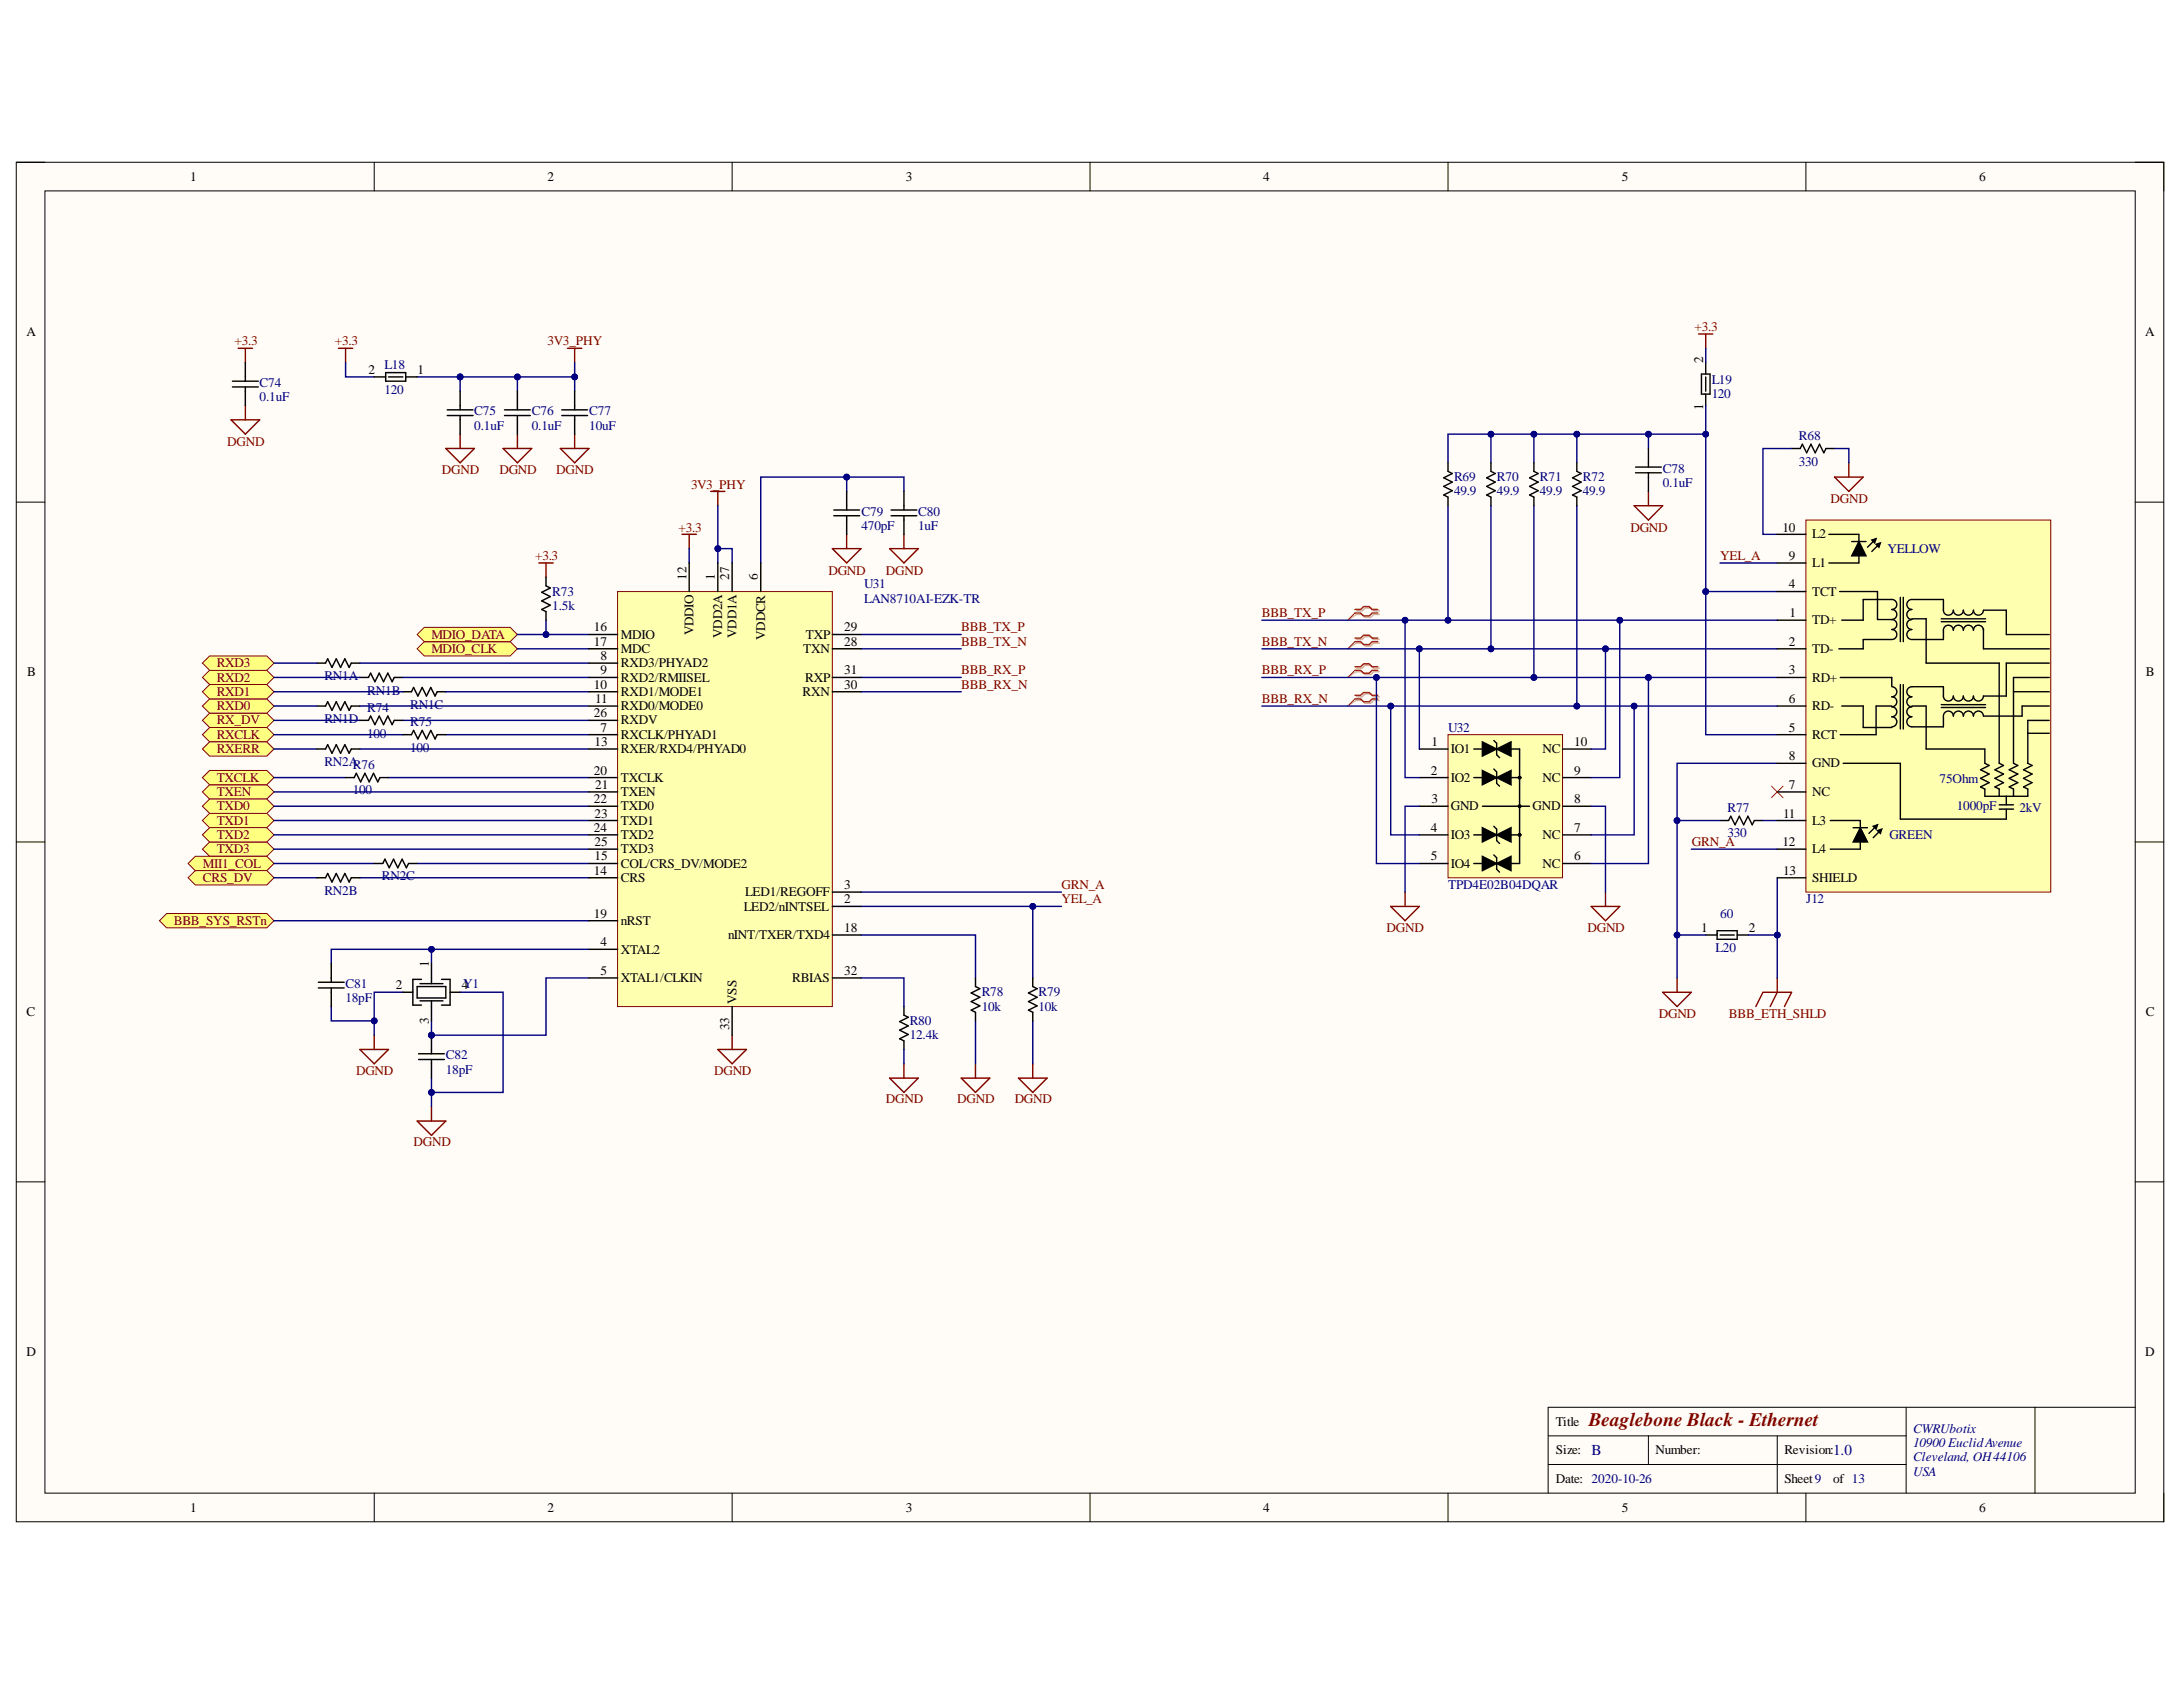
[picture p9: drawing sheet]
<svg xmlns="http://www.w3.org/2000/svg" width="279mm" height="216mm" viewBox="0 0 279 216" stroke-linecap="round" stroke-linejoin="round" font-family="sans-serif">
<defs><g id="words">
<text font-size="2.5" fill="#800000" x="203.3" y="182.5">Beaglebone Black - Ethernet</text>
<g font-size="1.9" fill="#000080">
<text x="203.7" y="186.3">B</text>
<text x="234.6" y="186.3">1.0</text>
</g>
<g font-size="1.7">
<text x="24.4" y="23.2">1</text>
<text x="70.1" y="23.2">2</text>
<text x="115.9" y="23.2">3</text>
<text x="161.7" y="23.2">4</text>
<text x="207.6" y="23.2">5</text>
<text x="253.3" y="23.2">6</text>
<text x="3.4" y="43">A</text>
<text x="47.2" y="47.8">2</text>
<text x="53.4" y="47.8">1</text>
<text x="218" y="46.4" transform="rotate(-90 218 46.4)">2</text>
<text x="274.5" y="43">A</text>
<text x="218" y="52.5" transform="rotate(-90 218 52.5)">1</text>
<text x="228.1" y="68">10</text>
<text x="229" y="71.7">9</text>
<text x="231.9" y="68.9">L2</text>
<text x="87.9" y="74.2" transform="rotate(-90 87.9 74.2)">12</text>
<text x="91.5" y="74.2" transform="rotate(-90 91.5 74.2)">1</text>
<text x="93.3" y="74.2" transform="rotate(-90 93.3 74.2)">27</text>
<text x="97" y="74.2" transform="rotate(-90 97 74.2)">6</text>
<text x="229" y="75.3">4</text>
<text x="231.9" y="76.2">TCT</text>
<text x="231.9" y="72.6">L1</text>
<text x="76" y="80.8">16</text>
<text x="76" y="82.7">17</text>
<text x="79.5" y="81.7">MDIO</text>
<text x="79.5" y="83.6">MDC</text>
<text x="88.8" y="81.3" transform="rotate(-90 88.8 81.3)">VDDIO</text>
<text x="92.4" y="81.6" transform="rotate(-90 92.4 81.6)">VDD2A</text>
<text x="94.3" y="81.6" transform="rotate(-90 94.3 81.6)">VDD1A</text>
<text x="97.9" y="81.9" transform="rotate(-90 97.9 81.9)">VDDCR</text>
<text x="102.8" y="83.6">TXN</text>
<text x="103.2" y="81.7">TXP</text>
<text x="108.1" y="82.7">28</text>
<text x="108.1" y="80.8">29</text>
<text x="229" y="82.7">2</text>
<text x="229.1" y="79">1</text>
<text x="231.9" y="79.9">TD+</text>
<text x="231.9" y="83.6">TD-</text>
<text x="3.5" y="86.5">B</text>
<text x="76" y="88.1">10</text>
<text x="76.9" y="84.5">8</text>
<text x="76.9" y="86.3">9</text>
<text x="79.5" y="85.4">RXD3/PHYAD2</text>
<text x="79.5" y="87.2">RXD2/RMIISEL</text>
<text x="79.5" y="89.1">RXD1/MODE1</text>
<text x="102.7" y="89.1">RXN</text>
<text x="103.1" y="87.2">RXP</text>
<text x="108.1" y="88.1">30</text>
<text x="108.1" y="86.3">31</text>
<text x="229" y="86.3">3</text>
<text x="231.9" y="87.2">RD+</text>
<text x="274.6" y="86.5">B</text>
<text x="76" y="91.8">26</text>
<text x="76.1" y="95.5">13</text>
<text x="76.2" y="90">11</text>
<text x="76.9" y="93.6">7</text>
<text x="79.5" y="94.6">RXCLK/PHYAD1</text>
<text x="79.5" y="90.9">RXD0/MODE0</text>
<text x="79.5" y="92.7">RXDV</text>
<text x="183.2" y="95.5">1</text>
<text x="201.5" y="95.5">10</text>
<text x="229" y="93.6">5</text>
<text x="229" y="90">6</text>
<text x="231.9" y="94.6">RCT</text>
<text x="231.9" y="90.9">RD-</text>
<text x="76" y="99.1">20</text>
<text x="76.2" y="101">21</text>
<text x="79.5" y="96.3">RXER/RXD4/PHYAD0</text>
<text x="79.5" y="100.1">TXCLK</text>
<text x="79.5" y="101.9">TXEN</text>
<text x="183.1" y="99.1">2</text>
<text x="185.7" y="96.3">IO1</text>
<text x="185.7" y="100.1">IO2</text>
<text x="197.4" y="100.1">NC</text>
<text x="197.4" y="96.3">NC</text>
<text x="201.5" y="99.1">9</text>
<text x="229" y="101">7</text>
<text x="229" y="97.3">8</text>
<text x="231.9" y="101.9">NC</text>
<text x="231.9" y="98.2">GND</text>
<text x="76" y="102.8">22</text>
<text x="76" y="106.5">24</text>
<text x="76.1" y="104.6">23</text>
<text x="79.5" y="103.7">TXD0</text>
<text x="79.5" y="105.6">TXD1</text>
<text x="79.5" y="107.4">TXD2</text>
<text x="183.1" y="106.5">4</text>
<text x="183.2" y="102.8">3</text>
<text x="185.7" y="103.7">GND</text>
<text x="185.7" y="107.4">IO3</text>
<text x="196.2" y="103.7">GND</text>
<text x="197.4" y="107.4">NC</text>
<text x="201.5" y="106.5">7</text>
<text x="201.5" y="102.8">8</text>
<text x="228.2" y="104.6">11</text>
<text x="231.9" y="105.6">L3</text>
<text x="76" y="112">14</text>
<text x="76.1" y="110.1">15</text>
<text x="76.1" y="108.3">25</text>
<text x="79.5" y="112.9">CRS</text>
<text x="79.5" y="111.1">COL/CRS_DV/MODE2</text>
<text x="79.5" y="109.2">TXD3</text>
<text x="108.1" y="113.8">3</text>
<text x="183.1" y="110.1">5</text>
<text x="185.7" y="111.1">IO4</text>
<text x="197.4" y="111.1">NC</text>
<text x="201.5" y="110.1">6</text>
<text x="228.1" y="108.3">12</text>
<text x="228.2" y="112">13</text>
<text x="231.9" y="109.2">L4</text>
<text x="231.9" y="112.9">SHIELD</text>
<text x="76" y="117.5">19</text>
<text x="79.5" y="118.4">nRST</text>
<text x="95.2" y="116.5">LED2/nINTSEL</text>
<text x="95.4" y="114.7">LED1/REGOFF</text>
<text x="108.1" y="115.6">2</text>
<text x="108.1" y="119.2">18</text>
<text x="217.7" y="119.2">1</text>
<text x="223.8" y="119.2">2</text>
<text x="54.9" y="123.7" transform="rotate(-90 54.9 123.7)">1</text>
<text x="76.9" y="121.1">4</text>
<text x="76.9" y="124.7">5</text>
<text x="79.5" y="122">XTAL2</text>
<text x="79.5" y="125.7">XTAL1/CLKIN</text>
<text x="93.2" y="120.2">nINT/TXER/TXD4</text>
<text x="101.4" y="125.7">RBIAS</text>
<text x="108.1" y="124.7">32</text>
<text x="3.4" y="130.1">C</text>
<text x="50.6" y="126.6">2</text>
<text x="54.9" y="131" transform="rotate(-90 54.9 131)">3</text>
<text x="59.1" y="126.6">4Y1</text>
<text x="93.3" y="131.8" transform="rotate(-90 93.3 131.8)">33</text>
<text x="94.3" y="128.5" transform="rotate(-90 94.3 128.5)">VSS</text>
<text x="274.6" y="130.1">C</text>
<text x="3.4" y="173.5">D</text>
<text x="274.5" y="173.5">D</text>
<text x="199.1" y="182.5">Title</text>
<text x="199.1" y="186.1">Size:</text>
<text x="199.1" y="189.8">Date: 2020-10-26</text>
<text x="211.9" y="186.1">Number:</text>
<text x="228.4" y="186.1">Revision:</text>
<text x="228.4" y="189.8">Sheet9</text>
<text x="234.6" y="189.8">of 13</text>
<text x="24.4" y="193.4">1</text>
<text x="70.1" y="193.4">2</text>
<text x="115.9" y="193.4">3</text>
<text x="161.7" y="193.4">4</text>
<text x="207.6" y="193.4">5</text>
<text x="253.3" y="193.4">6</text>
</g>
<g font-size="1.7" fill="#800000">
<text x="30" y="44.2">+3.3</text>
<text x="42.9" y="44.2">+3.3</text>
<text x="70.1" y="44.2">3V3_PHY</text>
<text x="216.9" y="42.3">+3.3</text>
<text x="29.1" y="57.1">DGND</text>
<text x="56.6" y="60.7">DGND</text>
<text x="63.9" y="60.7">DGND</text>
<text x="71.2" y="60.7">DGND</text>
<text x="88.4" y="62.5">3V3_PHY</text>
<text x="234.3" y="64.3">DGND</text>
<text x="68.5" y="71.7">+3.3</text>
<text x="86.8" y="68">+3.3</text>
<text x="208.7" y="68">DGND</text>
<text x="220.2" y="71.7">YEL_A</text>
<text x="106" y="73.5">DGND</text>
<text x="113.4" y="73.5">DGND</text>
<text x="55.2" y="83.6">MDIO_CLK</text>
<text x="55.2" y="81.7">MDIO_DATA</text>
<text x="123" y="80.8">BBB_TX_P</text>
<text x="123" y="82.7">BBB_TX_N</text>
<text x="161.5" y="79">BBB_TX_P</text>
<text x="161.5" y="82.7">BBB_TX_N</text>
<text x="27.7" y="87.2">RXD2</text>
<text x="27.7" y="85.4">RXD3</text>
<text x="27.7" y="89.1">RXD1</text>
<text x="123" y="86.3">BBB_RX_P</text>
<text x="123" y="88.1">BBB_RX_N</text>
<text x="161.5" y="86.3">BBB_RX_P</text>
<text x="27.7" y="94.6">RXCLK</text>
<text x="27.7" y="92.7">RX_DV</text>
<text x="27.7" y="90.9">RXD0</text>
<text x="161.5" y="90">BBB_RX_N</text>
<text x="27.7" y="101.9">TXEN</text>
<text x="27.7" y="100.1">TXCLK</text>
<text x="27.7" y="96.3">RXERR</text>
<text x="27.7" y="105.6">TXD1</text>
<text x="27.7" y="107.4">TXD2</text>
<text x="27.7" y="103.7">TXD0</text>
<text x="26" y="111.1">MII1_COL</text>
<text x="26" y="112.9">CRS_DV</text>
<text x="27.7" y="109.2">TXD3</text>
<text x="135.9" y="113.8">GRN_A</text>
<text x="216.5" y="108.3">GRN_A</text>
<text x="22.2" y="118.4">BBB_SYS_RSTn</text>
<text x="135.9" y="115.6">YEL_A</text>
<text x="177.5" y="119.2">DGND</text>
<text x="203.2" y="119.2">DGND</text>
<text x="212.3" y="130.2">DGND</text>
<text x="221.3" y="130.2">BBB_ETH_SHLD</text>
<text x="45.6" y="137.6">DGND</text>
<text x="91.4" y="137.6">DGND</text>
<text x="113.4" y="141.2">DGND</text>
<text x="122.5" y="141.2">DGND</text>
<text x="129.9" y="141.2">DGND</text>
<text x="52.9" y="146.7">DGND</text>
</g>
<g font-size="1.7" fill="#000080">
<text x="49.2" y="47.2">L18</text>
<text x="33.2" y="49.5">C74</text>
<text x="33.2" y="51.3">0.1uF</text>
<text x="49.2" y="50.5">120</text>
<text x="60.7" y="53.2">C75</text>
<text x="68.1" y="53.2">C76</text>
<text x="75.4" y="53.2">C77</text>
<text x="219.1" y="51">120</text>
<text x="219.1" y="49.1">L19</text>
<text x="60.7" y="55">0.1uF</text>
<text x="68.1" y="55">0.1uF</text>
<text x="75.4" y="55">10uF</text>
<text x="230.2" y="56.3">R68</text>
<text x="230.2" y="59.6">330</text>
<text x="186.1" y="61.6">R69</text>
<text x="186.1" y="63.4">49.9</text>
<text x="191.6" y="61.6">R70</text>
<text x="191.6" y="63.4">49.9</text>
<text x="197.1" y="61.6">R71</text>
<text x="197.1" y="63.4">49.9</text>
<text x="202.6" y="61.6">R72</text>
<text x="202.6" y="63.4">49.9</text>
<text x="212.8" y="60.5">C78</text>
<text x="212.8" y="62.3">0.1uF</text>
<text x="110.3" y="66">C79</text>
<text x="110.3" y="67.8">470pF</text>
<text x="117.5" y="66">C80</text>
<text x="117.5" y="67.8">1uF</text>
<text x="241.6" y="70.7">YELLOW</text>
<text x="70.7" y="76.2">R73</text>
<text x="110.6" y="75.3">U31</text>
<text x="110.6" y="77.2">LAN8710AI-EZK-TR</text>
<text x="70.7" y="78.1">1.5k</text>
<text x="41.5" y="87.1">RN1A</text>
<text x="47" y="88.9">RN1B</text>
<text x="41.5" y="92.5">RN1D</text>
<text x="47" y="91.1">R74</text>
<text x="47" y="94.4">100</text>
<text x="52.5" y="90.7">RN1C</text>
<text x="52.5" y="92.9">R75</text>
<text x="185.3" y="93.6">U32</text>
<text x="41.5" y="98">RN2AR76</text>
<text x="45.2" y="101.7">100</text>
<text x="52.5" y="96.2">100</text>
<text x="248.2" y="100.2">75Ohm</text>
<text x="221.1" y="103.9">R77</text>
<text x="221.1" y="107.2">330</text>
<text x="241.8" y="107.4">GREEN</text>
<text x="250.4" y="103.7">1000pF</text>
<text x="258.5" y="103.9">2kV</text>
<text x="48.9" y="112.7">RN2C</text>
<text x="185.3" y="113.8">TPD4E02B04DQAR</text>
<text x="41.5" y="114.5">RN2B</text>
<text x="220.2" y="117.5">60</text>
<text x="231.2" y="115.6">J12</text>
<text x="219.6" y="121.9">L20</text>
<text x="44.2" y="126.4">C81</text>
<text x="44.2" y="128.3">18pF</text>
<text x="116.4" y="131.2">R80</text>
<text x="125.6" y="127.5">R78</text>
<text x="125.6" y="129.4">10k</text>
<text x="132.9" y="127.5">R79</text>
<text x="132.9" y="129.4">10k</text>
<text x="57.1" y="135.6">C82</text>
<text x="57.1" y="137.4">18pF</text>
<text x="116.4" y="133">12.4k</text>
<text x="244.9" y="183.4">CWRUbotix</text>
<text x="244.9" y="185.2">10900 EuclidAvenue</text>
<text x="244.9" y="187">Cleveland, OH44106</text>
<text x="244.9" y="188.9">USA</text>
</g>
</g></defs>
<path d="M2.1 20.8h274.8v174h-274.8z" fill-rule="evenodd" fill="#fffcf8"/>
<path d="M2.1 20.8h274.8v174h-274.8z" fill="none" stroke="#000" stroke-width=".13"/>
<path d="M5.7 24.4h267.6v166.7h-267.6z" fill-rule="evenodd" fill="#fffcf8"/>
<g fill="none" stroke="#000" stroke-width=".13">
<path d="M2.1 20.8h3.6M5.7 24.4h267.6v166.7h-267.6zM47.9 20.8v3.6M93.7 20.8v3.6M139.5 20.8v3.6M185.3 20.8v3.6M231.1 20.8v3.6M273.3 20.8h3.6v3.6M2.1 64.3h3.6M273.3 64.3h3.6M2.1 107.8h3.6M273.3 107.8h3.6"/>
<path d="M2.1 151.3h3.6M273.3 151.3h3.6M47.9 191.1v3.7M93.7 191.1v3.7M139.5 191.1v3.7M185.3 191.1v3.7M198.1 183.8h45.9M198.1 187.4h45.9M211 183.8v3.6M227.5 183.8v7.3M231.1 191.1v3.7M244 180.1v11"/>
<path d="M260.5 180.1v11M273.3 180.1h-75.2v11M276.9 191.1v3.7"/>
</g>
<path d="M25.9 86.7l.9-.9h7.4l.9 .9-.9 .9h-7.4z" fill-rule="evenodd" fill="#ffff80"/>
<path d="M25.9 86.7l.9-.9h7.4l.9 .9-.9 .9h-7.4z" fill="none" stroke="#800000" stroke-width=".13"/>
<path d="M25.9 84.9l.9-.9h7.4l.9 .9-.9 .9h-7.4z" fill-rule="evenodd" fill="#ffff80"/>
<path d="M25.9 84.9l.9-.9h7.4l.9 .9-.9 .9h-7.4z" fill="none" stroke="#800000" stroke-width=".13"/>
<path d="M25.9 94l.9-.9h7.4l.9 .9-.9 .9h-7.4z" fill-rule="evenodd" fill="#ffff80"/>
<path d="M25.9 94l.9-.9h7.4l.9 .9-.9 .9h-7.4z" fill="none" stroke="#800000" stroke-width=".13"/>
<path d="M25.9 105l.9-.9h7.4l.9 .9-.9 .9h-7.4z" fill-rule="evenodd" fill="#ffff80"/>
<path d="M25.9 105l.9-.9h7.4l.9 .9-.9 .9h-7.4z" fill="none" stroke="#800000" stroke-width=".13"/>
<path d="M25.9 108.7l.9-.9h7.4l.9 .9-.9 .9h-7.4z" fill-rule="evenodd" fill="#ffff80"/>
<path d="M25.9 108.7l.9-.9h7.4l.9 .9-.9 .9h-7.4z" fill="none" stroke="#800000" stroke-width=".13"/>
<path d="M25.9 92.2l.9-.9h7.4l.9 .9-.9 .9h-7.4z" fill-rule="evenodd" fill="#ffff80"/>
<path d="M25.9 92.2l.9-.9h7.4l.9 .9-.9 .9h-7.4z" fill="none" stroke="#800000" stroke-width=".13"/>
<path d="M25.9 101.3l.9-.9h7.4l.9 .9-.9 1h-7.4z" fill-rule="evenodd" fill="#ffff80"/>
<path d="M25.9 101.3l.9-.9h7.4l.9 .9-.9 1h-7.4z" fill="none" stroke="#800000" stroke-width=".13"/>
<path d="M24.1 110.5l.9-.9h9.2l.9 .9-.9 .9h-9.2z" fill-rule="evenodd" fill="#ffff80"/>
<path d="M24.1 110.5l.9-.9h9.2l.9 .9-.9 .9h-9.2z" fill="none" stroke="#800000" stroke-width=".13"/>
<path d="M25.9 106.8l.9-.9h7.4l.9 .9-.9 1h-7.4z" fill-rule="evenodd" fill="#ffff80"/>
<path d="M25.9 106.8l.9-.9h7.4l.9 .9-.9 1h-7.4z" fill="none" stroke="#800000" stroke-width=".13"/>
<path d="M25.9 103.2l.9-.9h7.4l.9 .9-.9 .9h-7.4z" fill-rule="evenodd" fill="#ffff80"/>
<path d="M25.9 103.2l.9-.9h7.4l.9 .9-.9 .9h-7.4z" fill="none" stroke="#800000" stroke-width=".13"/>
<path d="M25.9 99.5l.9-.9h7.4l.9 .9-.9 .9h-7.4z" fill-rule="evenodd" fill="#ffff80"/>
<path d="M25.9 99.5l.9-.9h7.4l.9 .9-.9 .9h-7.4z" fill="none" stroke="#800000" stroke-width=".13"/>
<path d="M25.9 90.4l.9-1h7.4l.9 1-.9 .9h-7.4z" fill-rule="evenodd" fill="#ffff80"/>
<path d="M25.9 90.4l.9-1h7.4l.9 1-.9 .9h-7.4z" fill="none" stroke="#800000" stroke-width=".13"/>
<path d="M25.9 88.5l.9-.9h7.4l.9 .9-.9 .9h-7.4z" fill-rule="evenodd" fill="#ffff80"/>
<path d="M25.9 88.5l.9-.9h7.4l.9 .9-.9 .9h-7.4z" fill="none" stroke="#800000" stroke-width=".13"/>
<path d="M53.4 83l.9-.9h11l.9 .9-.9 1h-11z" fill-rule="evenodd" fill="#ffff80"/>
<path d="M53.4 83l.9-.9h11l.9 .9-.9 1h-11z" fill="none" stroke="#800000" stroke-width=".13"/>
<path d="M53.4 81.2l.9-.9h11l.9 .9-.9 .9h-11z" fill-rule="evenodd" fill="#ffff80"/>
<path d="M53.4 81.2l.9-.9h11l.9 .9-.9 .9h-11z" fill="none" stroke="#800000" stroke-width=".13"/>
<path d="M25.9 95.9l.9-1h7.4l.9 1-.9 .9h-7.4z" fill-rule="evenodd" fill="#ffff80"/>
<path d="M25.9 95.9l.9-1h7.4l.9 1-.9 .9h-7.4z" fill="none" stroke="#800000" stroke-width=".13"/>
<path d="M24.1 112.3l.9-.9h9.2l.9 .9-.9 1h-9.2z" fill-rule="evenodd" fill="#ffff80"/>
<path d="M24.1 112.3l.9-.9h9.2l.9 .9-.9 1h-9.2z" fill="none" stroke="#800000" stroke-width=".13"/>
<path d="M46.1 134.3h3.6l-1.8 1.8zM47.9 132.5v1.8M91.9 134.3h3.6l-1.8 1.8zM93.7 132.5v1.8M53.4 143.5h3.7l-1.9 1.8zM55.2 141.6v1.9" fill="none" stroke="#800000" stroke-width=".18"/>
<path d="M21.3 116.9h12.9l.9 .9-.9 .9h-12.9l-.9-.9z" fill-rule="evenodd" fill="#ffff80"/>
<path d="M21.3 116.9h12.9l.9 .9-.9 .9h-12.9l-.9-.9z" fill="none" stroke="#800000" stroke-width=".13"/>
<g fill="none" stroke="#800000" stroke-width=".18">
<path d="M29.6 53.7h3.6l-1.8 1.9zM30.5 44.6h1.8M31.4 44.6v1.8M31.4 51.9v1.8M43.3 44.6h1.8M44.2 44.6v1.8M57.1 57.4h3.6l-1.8 1.8zM58.9 55.6v1.8M64.4 57.4h3.6l-1.8 1.8zM66.2 55.6v1.8M71.7 57.4h3.7l-1.8 1.8zM72.6 44.6h1.9"/>
<path d="M73.6 44.6v1.8M73.6 55.6v1.8M217.4 42.7h1.8M218.3 42.7v1.9M236.6 59.2v1.9M69 72h1.8M69.9 72v1.9M87.3 68.4h1.8M88.2 68.4v1.8M91 62.9h1.8M91.9 62.9v1.8M106.5 70.2h3.7l-1.8 1.8z"/>
<path d="M108.4 68.4v1.8M113.9 70.2h3.6l-1.8 1.8zM115.7 68.4v1.8M209.2 64.7h3.6l-1.8 1.9zM211 62.9v1.8M234.8 61.1h3.7l-1.9 1.8zM178 116h3.7l-1.9 1.8zM179.8 114.2v1.8M203.7 116h3.6l-1.8 1.8zM205.5 114.2v1.8M113.9 138h3.6l-1.8 1.8zM115.7 136.1v1.9"/>
<path d="M123 138h3.7l-1.8 1.8zM124.9 136.1v1.9M130.4 138h3.6l-1.8 1.8zM132.2 136.1v1.9M212.8 127h3.7l-1.9 1.8zM214.6 125.2v1.8M224.7 128.8l.9-1.8h3.7l-.9 1.8M227.5 125.2v1.8l-.9 1.8"/>
</g>
<path d="M173.6 78.2h.7l.4-.4h.7l.4 .4h.7M173.6 78.6h.7l.4 .4h.7l.4-.4h.7M173.6 81.8h.7l.4-.3h.7l.4 .3h.7M173.6 82.3h.7l.4 .4h.7l.4-.4h.7M173.6 85.5h.7l.4-.4h.7l.4 .4h.7M173.6 86h.7l.4 .3h.7l.4-.3h.7M173.6 89.2h.7l.4-.4h.7l.4 .4h.7M173.6 89.6h.7l.4 .4h.7l.4-.4h.7" fill="none" stroke="#d0a19e" stroke-width=".18"/>
<path d="M173.6 78.6l-1.1 .8M173.6 82.3l-1.1 .7M173.6 86l-1.1 .7M173.6 89.6l-1.1 .8" fill="none" stroke="#d0a19e" stroke-width=".13"/>
<path d="M173.4 78h.7l.4-.4h.7l.4 .4h.7M173.4 78.5h.7l.4 .3h.7l.4-.3h.7M173.4 81.7h.7l.4-.4h.7l.4 .4h.7M173.4 82.1h.7l.4 .4h.7l.4-.4h.7M173.4 85.3h.7l.4-.3h.7l.4 .3h.7M173.4 85.8h.7l.4 .4h.7l.4-.4h.7M173.4 89h.7l.4-.4h.7l.4 .4h.7M173.4 89.4h.7l.4 .4h.7l.4-.4h.7" fill="none" stroke="#f00" stroke-width=".18"/>
<path d="M173.4 78.5l-.9 .9M173.4 82.1l-.9 .9M173.4 85.8l-.9 .9M173.4 89.4l-.9 1M226.7 100.6l1.5 1.5M228.2 100.6l-1.5 1.5" fill="none" stroke="#f00" stroke-width=".13"/>
<path d="M185.3 94h14.7v18.3h-14.7z" fill-rule="evenodd" fill="#ffffb0"/>
<path d="M185.3 94h14.7v18.3h-14.7z" fill="none" stroke="#800000" stroke-width=".13"/>
<g fill="none" stroke="#000" stroke-width=".18">
<path d="M217.8 47.9h1.1v2.5h-1.1zM218.3 46.4v1.5M218.3 48.2v1.9M218.3 50.4v1.5M229.3 57.4h1.1l.3-.5 .5 1 .6-1 .5 1 .6-1 .5 1 .3-.5h1.1M181.7 95.9h3.6M181.7 99.5h3.6M188.6 95.9h1.1M188.6 99.5h1.1M189.7 94.9l1.9 1-1.9 .9zM189.7 98.6l1.9 .9-1.9 .9zM191.2 94.8l.4 .3v1.5l.3 .4"/>
<path d="M191.2 98.4l.4 .4v1.5l.3 .3M191.6 95.9l1.8-1v1.9zM191.6 99.5l1.8-.9v1.8zM193.4 95.9h1.1v14.6h-1.1M193.4 99.5h1.1M200 95.9h3.7M200 99.5h3.7M181.7 103.2h3.6M181.7 106.8h3.6M181.7 110.5h3.6M188.6 106.8h1.1M188.6 110.5h1.1"/>
<path d="M189.7 105.9l1.9 .9-1.9 1zM189.7 109.6l1.9 .9-1.9 .9zM189.7 103.2h6.1M191.2 105.7l.4 .4v1.5l.3 .3M191.2 109.4l.4 .4v1.4l.3 .4M191.6 106.8l1.8-.9v1.9zM191.6 110.5l1.8-.9v1.8zM193.4 106.8h1.1M200 103.2h3.7M200 106.8h3.7M200 110.5h3.7M218.3 119.7h1.5"/>
<path d="M219.8 119.1h2.5v1.1h-2.5zM220.1 119.7h1.9M220.1 105h1.1l.3-.5 .6 1.1 .5-1.1 .6 1.1 .5-1.1 .6 1.1 .2-.6h1.1M222.3 119.7h1.5M115.7 128.8v1.1l.5 .3-1.1 .5 1.1 .6-1.1 .5 1.1 .6-1.1 .5 .6 .3v1.1"/>
<circle cx="194.5" cy="99.5" r=".15"/>
<circle cx="194.5" cy="106.8" r=".15"/>
<circle cx="194.5" cy="103.2" r=".15"/>
</g>
<path d="M189.7 94.9l1.9 1-1.9 .9zM191.6 95.9l1.8-1v1.9zM191.6 99.5l1.8-.9v1.8zM189.7 98.6l1.9 .9-1.9 .9zM189.7 105.9l1.9 .9-1.9 1zM189.7 109.6l1.9 .9-1.9 .9zM191.6 106.8l1.8-.9v1.9zM191.6 110.5l1.8-.9v1.8z" fill="#000"/>
<path d="M227.5 112.3v12.9" fill="none" stroke="#000080" stroke-width=".18"/>
<circle cx="227.5" cy="119.7" r=".37" fill="#000080"/>
<circle cx="227.5" cy="119.7" r=".37" fill="none" stroke="#000080" stroke-width=".13"/>
<path d="M40.6 84.9h1.1l.2-.6 .6 1.1 .5-1.1 .6 1.1 .5-1.1 .6 1.1 .3-.5h1.1M40.6 90.4h1.1l.2-.6 .6 1.1 .5-1.1 .6 1.1 .5-1.1 .6 1.1 .3-.5h1.1M46.1 86.7h1.1l.2-.6 .6 1.1 .5-1.1 .6 1.1 .5-1.1 .6 1.1 .3-.5h1.1M51.6 88.5h1.1l.2-.5 .6 1.1 .5-1.1 .6 1.1 .5-1.1 .6 1.1 .3-.6h1.1" fill="none" stroke="#000" stroke-width=".18"/>
<g fill="none" stroke="#000080" stroke-width=".18">
<path d="M35.1 99.5h9.1M35.1 95.9h5.5M35.1 94h16.5M35.1 92.2h11M35.1 90.4h5.5M35.1 88.5h16.5M35.1 86.7h11M35.1 84.9h5.5M35.1 117.8h40.3M35.1 112.3h5.5M35.1 110.5h12.8M35.1 108.7h40.3"/>
<path d="M35.1 106.8h40.3M35.1 105h40.3M35.1 103.2h40.3M35.1 101.3h40.3M42.4 128.8v1.9h5.5"/>
</g>
<circle cx="47.9" cy="130.6" r=".37" fill="#000080"/>
<circle cx="47.9" cy="130.6" r=".37" fill="none" stroke="#000080" stroke-width=".13"/>
<path d="M55.2 121.5h-12.8v1.8" fill="none" stroke="#000080" stroke-width=".18"/>
<circle cx="55.2" cy="121.5" r=".36" fill="#000080"/>
<circle cx="55.2" cy="121.5" r=".36" fill="none" stroke="#000080" stroke-width=".13"/>
<path d="M44.2 46.4v1.8h3.7M46.1 95.9h29.3M46.1 90.4h29.3M46.1 84.9h29.3M46.1 112.3h29.3M51.6 127h-3.7v5.5" fill="none" stroke="#000080" stroke-width=".18"/>
<circle cx="47.9" cy="130.6" r=".37" fill="#000080"/>
<circle cx="47.9" cy="130.6" r=".37" fill="none" stroke="#000080" stroke-width=".13"/>
<path d="M53.4 48.2h5.5M49.7 99.5h25.7M51.6 92.2h23.8M51.6 86.7h23.8M53.4 110.5h22" fill="none" stroke="#000080" stroke-width=".18"/>
<circle cx="58.9" cy="48.2" r=".37" fill="#000080"/>
<circle cx="58.9" cy="48.2" r=".37" fill="none" stroke="#000080" stroke-width=".13"/>
<path d="M58.9 127h5.5v12.8h-9.2v1.8" fill="none" stroke="#000080" stroke-width=".18"/>
<circle cx="55.2" cy="139.8" r=".37" fill="#000080"/>
<circle cx="55.2" cy="139.8" r=".37" fill="none" stroke="#000080" stroke-width=".13"/>
<path d="M75.4 125.2h-5.5v7.3h-14.7v-1.8" fill="none" stroke="#000080" stroke-width=".18"/>
<circle cx="55.2" cy="132.5" r=".37" fill="#000080"/>
<circle cx="55.2" cy="132.5" r=".37" fill="none" stroke="#000080" stroke-width=".13"/>
<path d="M75.4 121.5h-20.2v1.8" fill="none" stroke="#000080" stroke-width=".18"/>
<circle cx="55.2" cy="121.5" r=".36" fill="#000080"/>
<circle cx="55.2" cy="121.5" r=".36" fill="none" stroke="#000080" stroke-width=".13"/>
<path d="M73.6 46.4v1.8h-14.7M57.1 94h18.3M57.1 88.5h18.3" fill="none" stroke="#000080" stroke-width=".18"/>
<circle cx="58.9" cy="48.2" r=".37" fill="#000080"/>
<circle cx="58.9" cy="48.2" r=".37" fill="none" stroke="#000080" stroke-width=".13"/>
<circle cx="66.2" cy="48.2" r=".37" fill="#000080"/>
<circle cx="66.2" cy="48.2" r=".37" fill="none" stroke="#000080" stroke-width=".13"/>
<circle cx="73.5" cy="48.2" r=".37" fill="#000080"/>
<circle cx="73.5" cy="48.2" r=".37" fill="none" stroke="#000080" stroke-width=".13"/>
<path d="M66.2 81.2h9.2M66.2 83h9.2" fill="none" stroke="#000080" stroke-width=".18"/>
<circle cx="69.9" cy="81.2" r=".37" fill="#000080"/>
<circle cx="69.9" cy="81.2" r=".37" fill="none" stroke="#000080" stroke-width=".13"/>
<path d="M91.9 72v-1.8h1.8v1.8" fill="none" stroke="#000080" stroke-width=".18"/>
<circle cx="91.9" cy="70.2" r=".37" fill="#000080"/>
<circle cx="91.9" cy="70.2" r=".37" fill="none" stroke="#000080" stroke-width=".13"/>
<path d="M115.7 62.9v-1.8h-18.3v10.9" fill="none" stroke="#000080" stroke-width=".18"/>
<circle cx="108.4" cy="61.1" r=".37" fill="#000080"/>
<circle cx="108.4" cy="61.1" r=".37" fill="none" stroke="#000080" stroke-width=".13"/>
<path d="M110.2 119.7h14.7v5.5M110.2 116h25.6M110.2 125.2h5.5v3.6" fill="none" stroke="#000080" stroke-width=".18"/>
<circle cx="132.2" cy="116" r=".37" fill="#000080"/>
<circle cx="132.2" cy="116" r=".37" fill="none" stroke="#000080" stroke-width=".13"/>
<path d="M110.2 88.5h12.8M110.2 86.7h12.8M110.2 83h12.8M110.2 81.2h12.8M161.5 90.4h66M110.2 114.2h25.6" fill="none" stroke="#000080" stroke-width=".18"/>
<circle cx="178" cy="90.4" r=".36" fill="#000080"/>
<circle cx="178" cy="90.4" r=".36" fill="none" stroke="#000080" stroke-width=".13"/>
<circle cx="201.8" cy="90.4" r=".37" fill="#000080"/>
<circle cx="201.8" cy="90.4" r=".37" fill="none" stroke="#000080" stroke-width=".13"/>
<circle cx="209.1" cy="90.4" r=".37" fill="#000080"/>
<circle cx="209.1" cy="90.4" r=".37" fill="none" stroke="#000080" stroke-width=".13"/>
<path d="M161.5 86.7h66" fill="none" stroke="#000080" stroke-width=".18"/>
<circle cx="176.2" cy="86.7" r=".37" fill="#000080"/>
<circle cx="176.2" cy="86.7" r=".37" fill="none" stroke="#000080" stroke-width=".13"/>
<circle cx="196.3" cy="86.7" r=".37" fill="#000080"/>
<circle cx="196.3" cy="86.7" r=".37" fill="none" stroke="#000080" stroke-width=".13"/>
<circle cx="211" cy="86.7" r=".37" fill="#000080"/>
<circle cx="211" cy="86.7" r=".37" fill="none" stroke="#000080" stroke-width=".13"/>
<path d="M161.5 83h66" fill="none" stroke="#000080" stroke-width=".18"/>
<circle cx="181.7" cy="83" r=".37" fill="#000080"/>
<circle cx="181.7" cy="83" r=".37" fill="none" stroke="#000080" stroke-width=".13"/>
<circle cx="190.8" cy="83" r=".37" fill="#000080"/>
<circle cx="190.8" cy="83" r=".37" fill="none" stroke="#000080" stroke-width=".13"/>
<circle cx="205.5" cy="83" r=".37" fill="#000080"/>
<circle cx="205.5" cy="83" r=".37" fill="none" stroke="#000080" stroke-width=".13"/>
<path d="M161.5 79.4h66" fill="none" stroke="#000080" stroke-width=".18"/>
<circle cx="179.8" cy="79.4" r=".37" fill="#000080"/>
<circle cx="179.8" cy="79.4" r=".37" fill="none" stroke="#000080" stroke-width=".13"/>
<circle cx="185.3" cy="79.4" r=".37" fill="#000080"/>
<circle cx="185.3" cy="79.4" r=".37" fill="none" stroke="#000080" stroke-width=".13"/>
<circle cx="207.3" cy="79.4" r=".36" fill="#000080"/>
<circle cx="207.3" cy="79.4" r=".36" fill="none" stroke="#000080" stroke-width=".13"/>
<path d="M176.2 86.7v23.8h5.5" fill="none" stroke="#000080" stroke-width=".18"/>
<circle cx="176.2" cy="86.7" r=".37" fill="#000080"/>
<circle cx="176.2" cy="86.7" r=".37" fill="none" stroke="#000080" stroke-width=".13"/>
<path d="M178 90.4v16.4h3.7" fill="none" stroke="#000080" stroke-width=".18"/>
<circle cx="178" cy="90.4" r=".36" fill="#000080"/>
<circle cx="178" cy="90.4" r=".36" fill="none" stroke="#000080" stroke-width=".13"/>
<path d="M179.8 79.4v20.1h1.9M181.7 103.2h-1.9v11" fill="none" stroke="#000080" stroke-width=".18"/>
<circle cx="179.8" cy="79.4" r=".37" fill="#000080"/>
<circle cx="179.8" cy="79.4" r=".37" fill="none" stroke="#000080" stroke-width=".13"/>
<path d="M211 55.6h-25.7v3.6" fill="none" stroke="#000080" stroke-width=".18"/>
<circle cx="190.8" cy="55.6" r=".37" fill="#000080"/>
<circle cx="190.8" cy="55.6" r=".37" fill="none" stroke="#000080" stroke-width=".13"/>
<circle cx="196.3" cy="55.6" r=".37" fill="#000080"/>
<circle cx="196.3" cy="55.6" r=".37" fill="none" stroke="#000080" stroke-width=".13"/>
<circle cx="201.8" cy="55.6" r=".37" fill="#000080"/>
<circle cx="201.8" cy="55.6" r=".37" fill="none" stroke="#000080" stroke-width=".13"/>
<circle cx="211" cy="55.6" r=".37" fill="#000080"/>
<circle cx="211" cy="55.6" r=".37" fill="none" stroke="#000080" stroke-width=".13"/>
<path d="M211 86.7v23.8h-7.3" fill="none" stroke="#000080" stroke-width=".18"/>
<circle cx="211" cy="86.7" r=".37" fill="#000080"/>
<circle cx="211" cy="86.7" r=".37" fill="none" stroke="#000080" stroke-width=".13"/>
<path d="M209.2 90.4v16.4h-5.5" fill="none" stroke="#000080" stroke-width=".18"/>
<circle cx="209.1" cy="90.4" r=".37" fill="#000080"/>
<circle cx="209.1" cy="90.4" r=".37" fill="none" stroke="#000080" stroke-width=".13"/>
<path d="M207.3 79.4v20.1h-3.6M203.7 103.2h1.8v11" fill="none" stroke="#000080" stroke-width=".18"/>
<circle cx="207.3" cy="79.4" r=".36" fill="#000080"/>
<circle cx="207.3" cy="79.4" r=".36" fill="none" stroke="#000080" stroke-width=".13"/>
<path d="M205.5 83v12.9h-1.8" fill="none" stroke="#000080" stroke-width=".18"/>
<circle cx="205.5" cy="83" r=".37" fill="#000080"/>
<circle cx="205.5" cy="83" r=".37" fill="none" stroke="#000080" stroke-width=".13"/>
<path d="M218.3 51.9v3.7h-7.3v1.8" fill="none" stroke="#000080" stroke-width=".18"/>
<circle cx="211" cy="55.6" r=".37" fill="#000080"/>
<circle cx="211" cy="55.6" r=".37" fill="none" stroke="#000080" stroke-width=".13"/>
<circle cx="218.3" cy="55.6" r=".37" fill="#000080"/>
<circle cx="218.3" cy="55.6" r=".37" fill="none" stroke="#000080" stroke-width=".13"/>
<path d="M214.6 119.7h3.7" fill="none" stroke="#000080" stroke-width=".18"/>
<circle cx="214.6" cy="119.7" r=".37" fill="#000080"/>
<circle cx="214.6" cy="119.7" r=".37" fill="none" stroke="#000080" stroke-width=".13"/>
<path d="M220.1 105h-5.5v20.2" fill="none" stroke="#000080" stroke-width=".18"/>
<circle cx="214.6" cy="105" r=".37" fill="#000080"/>
<circle cx="214.6" cy="105" r=".37" fill="none" stroke="#000080" stroke-width=".13"/>
<circle cx="214.6" cy="119.7" r=".37" fill="#000080"/>
<circle cx="214.6" cy="119.7" r=".37" fill="none" stroke="#000080" stroke-width=".13"/>
<path d="M227.5 97.7h-12.9v7.3" fill="none" stroke="#000080" stroke-width=".18"/>
<circle cx="214.6" cy="105" r=".37" fill="#000080"/>
<circle cx="214.6" cy="105" r=".37" fill="none" stroke="#000080" stroke-width=".13"/>
<path d="M218.3 75.7v18.3h9.2M216.5 108.7h11" fill="none" stroke="#000080" stroke-width=".18"/>
<circle cx="218.3" cy="75.7" r=".37" fill="#000080"/>
<circle cx="218.3" cy="75.7" r=".37" fill="none" stroke="#000080" stroke-width=".13"/>
<path d="M218.3 55.6v20.1h9.2" fill="none" stroke="#000080" stroke-width=".18"/>
<circle cx="218.3" cy="55.6" r=".37" fill="#000080"/>
<circle cx="218.3" cy="55.6" r=".37" fill="none" stroke="#000080" stroke-width=".13"/>
<circle cx="218.3" cy="75.7" r=".37" fill="#000080"/>
<circle cx="218.3" cy="75.7" r=".37" fill="none" stroke="#000080" stroke-width=".13"/>
<path d="M220.1 72.1h7.4M223.8 119.7h3.7" fill="none" stroke="#000080" stroke-width=".18"/>
<circle cx="227.5" cy="119.7" r=".37" fill="#000080"/>
<circle cx="227.5" cy="119.7" r=".37" fill="none" stroke="#000080" stroke-width=".13"/>
<path d="M229.3 57.4h-3.7v11h1.9M234.8 57.4h1.8v1.8M225.6 105h1.9M55.2 138v1.8" fill="none" stroke="#000080" stroke-width=".18"/>
<circle cx="55.2" cy="139.8" r=".37" fill="#000080"/>
<circle cx="55.2" cy="139.8" r=".37" fill="none" stroke="#000080" stroke-width=".13"/>
<path d="M58.9 48.2v1.9" fill="none" stroke="#000080" stroke-width=".18"/>
<circle cx="58.9" cy="48.2" r=".37" fill="#000080"/>
<circle cx="58.9" cy="48.2" r=".37" fill="none" stroke="#000080" stroke-width=".13"/>
<path d="M66.2 48.2v1.9" fill="none" stroke="#000080" stroke-width=".18"/>
<circle cx="66.2" cy="48.2" r=".37" fill="#000080"/>
<circle cx="66.2" cy="48.2" r=".37" fill="none" stroke="#000080" stroke-width=".13"/>
<path d="M69.9 79.4v1.8" fill="none" stroke="#000080" stroke-width=".18"/>
<circle cx="69.9" cy="81.2" r=".37" fill="#000080"/>
<circle cx="69.9" cy="81.2" r=".37" fill="none" stroke="#000080" stroke-width=".13"/>
<path d="M73.6 48.2v1.9" fill="none" stroke="#000080" stroke-width=".18"/>
<circle cx="73.5" cy="48.2" r=".37" fill="#000080"/>
<circle cx="73.5" cy="48.2" r=".37" fill="none" stroke="#000080" stroke-width=".13"/>
<path d="M88.2 70.2v1.8M91.9 64.7v5.5" fill="none" stroke="#000080" stroke-width=".18"/>
<circle cx="91.9" cy="70.2" r=".37" fill="#000080"/>
<circle cx="91.9" cy="70.2" r=".37" fill="none" stroke="#000080" stroke-width=".13"/>
<path d="M108.4 61.1v1.8" fill="none" stroke="#000080" stroke-width=".18"/>
<circle cx="108.4" cy="61.1" r=".37" fill="#000080"/>
<circle cx="108.4" cy="61.1" r=".37" fill="none" stroke="#000080" stroke-width=".13"/>
<path d="M132.2 116v9.2M115.7 134.3v1.8M124.9 130.7v5.4M132.2 130.7v5.4" fill="none" stroke="#000080" stroke-width=".18"/>
<circle cx="132.2" cy="116" r=".37" fill="#000080"/>
<circle cx="132.2" cy="116" r=".37" fill="none" stroke="#000080" stroke-width=".13"/>
<path d="M181.7 83v12.9" fill="none" stroke="#000080" stroke-width=".18"/>
<circle cx="181.7" cy="83" r=".37" fill="#000080"/>
<circle cx="181.7" cy="83" r=".37" fill="none" stroke="#000080" stroke-width=".13"/>
<path d="M185.3 64.7v14.7" fill="none" stroke="#000080" stroke-width=".18"/>
<circle cx="185.3" cy="79.4" r=".37" fill="#000080"/>
<circle cx="185.3" cy="79.4" r=".37" fill="none" stroke="#000080" stroke-width=".13"/>
<path d="M190.8 64.7v18.3" fill="none" stroke="#000080" stroke-width=".18"/>
<circle cx="190.8" cy="83" r=".37" fill="#000080"/>
<circle cx="190.8" cy="83" r=".37" fill="none" stroke="#000080" stroke-width=".13"/>
<path d="M190.8 55.6v3.6" fill="none" stroke="#000080" stroke-width=".18"/>
<circle cx="190.8" cy="55.6" r=".37" fill="#000080"/>
<circle cx="190.8" cy="55.6" r=".37" fill="none" stroke="#000080" stroke-width=".13"/>
<path d="M196.3 64.7v22" fill="none" stroke="#000080" stroke-width=".18"/>
<circle cx="196.3" cy="86.7" r=".37" fill="#000080"/>
<circle cx="196.3" cy="86.7" r=".37" fill="none" stroke="#000080" stroke-width=".13"/>
<path d="M196.3 55.6v3.6" fill="none" stroke="#000080" stroke-width=".18"/>
<circle cx="196.3" cy="55.6" r=".37" fill="#000080"/>
<circle cx="196.3" cy="55.6" r=".37" fill="none" stroke="#000080" stroke-width=".13"/>
<path d="M201.8 64.7v25.7" fill="none" stroke="#000080" stroke-width=".18"/>
<circle cx="201.8" cy="90.4" r=".37" fill="#000080"/>
<circle cx="201.8" cy="90.4" r=".37" fill="none" stroke="#000080" stroke-width=".13"/>
<path d="M201.8 55.6v3.6" fill="none" stroke="#000080" stroke-width=".18"/>
<circle cx="201.8" cy="55.6" r=".37" fill="#000080"/>
<circle cx="201.8" cy="55.6" r=".37" fill="none" stroke="#000080" stroke-width=".13"/>
<path d="M218.3 44.6v1.8" fill="none" stroke="#000080" stroke-width=".18"/>
<g fill="none" stroke="#000" stroke-width=".18">
<path d="M29.8 48.8h3.3M29.8 49.5h3.3M31.4 46.4v2.4M31.4 49.5v2.4M47.9 48.2h1.5M49.4 47.7h2.5v1.1h-2.5zM49.7 48.2h1.9M51.9 48.2h1.5M57.2 53.2h3.3M57.2 52.5h3.3M58.9 50.1v2.4M58.9 53.2v2.4"/>
<path d="M64.6 53.2h3.3M64.6 52.5h3.3M66.2 50.1v2.4M66.2 53.2v2.4M209.3 59.8h3.3M211 57.4v2.4M209.3 60.5h3.3M211 60.5v2.4M40.6 95.9h1.1l.2-.6 .6 1.1 .5-1.1 .6 1.1 .5-1.1 .6 1.1 .3-.5h1.1M44.2 99.5h1.1l.3-.5 .6 1.1 .5-1.1 .6 1.1 .5-1.1 .6 1.1 .2-.6h1.1M46.1 92.2h1.1l.2-.6 .6 1.1 .5-1.1 .6 1.1 .5-1.1 .6 1.1 .3-.5h1.1M51.6 94h1.1l.2-.5 .6 1.1 .5-1.1 .6 1.1 .5-1.1 .6 1.1 .3-.6h1.1"/>
<path d="M40.6 112.3h1.1l.2-.5 .6 1.1 .5-1.1 .6 1.1 .5-1.1 .6 1.1 .3-.6h1.1M47.9 110.5h1.1l.3-.5 .5 1.1 .6-1.1 .5 1.1 .6-1.1 .5 1.1 .3-.6h1.1"/>
</g>
<path d="M79 75.7h27.5v53.1h-27.5z" fill-rule="evenodd" fill="#ffffb0"/>
<path d="M79 75.7h27.5v53.1h-27.5z" fill="none" stroke="#800000" stroke-width=".13"/>
<g fill="none" stroke="#000" stroke-width=".18">
<path d="M185.3 59.2v1.1l.6 .3-1.1 .5 1.1 .6-1.1 .5 1.1 .6-1.1 .5 .5 .3v1.1M190.8 59.2v1.1l.6 .3-1.1 .5 1.1 .6-1.1 .5 1.1 .6-1.1 .5 .5 .3v1.1M196.3 59.2v1.1l.6 .3-1.1 .5 1.1 .6-1.1 .5 1.1 .6-1.1 .5 .5 .3v1.1M201.8 59.2v1.1l.6 .3-1.1 .5 1.1 .6-1.1 .5 1.1 .6-1.1 .5 .5 .3v1.1M69.9 73.9v1.1l.5 .3-1.1 .5 1.1 .6-1.1 .5 1.1 .5-1.1 .6 .6 .3v1.1M88.2 72v3.7M91.9 72v3.7M93.7 72v3.7M97.4 72v3.7M75.4 94h3.6M75.4 84.9h3.6M75.4 86.7h3.6"/>
<path d="M75.4 88.5h3.6M75.4 90.4h3.6M75.4 95.9h3.6M75.4 81.2h3.6M75.4 83h3.6M75.4 99.5h3.6M75.4 92.2h3.6M106.5 86.7h3.7M106.5 88.5h3.7M106.5 81.2h3.7M106.5 83h3.7M75.4 112.3h3.6"/>
<path d="M75.4 110.5h3.6M75.4 117.8h3.6M75.4 101.3h3.6M75.4 103.2h3.6M75.4 105h3.6M75.4 106.8h3.6M75.4 108.7h3.6M106.5 116h3.7M106.5 114.2h3.7M106.5 119.7h3.7M75.4 121.5h3.6M75.4 125.2h3.6"/>
<path d="M93.7 128.8v3.7M106.5 125.2h3.7M124.9 125.2v1.1l.5 .2-1.1 .6 1.1 .5-1.1 .6 1.1 .5-1.1 .6 .6 .3v1.1M132.2 125.2v1.1l.5 .2-1.1 .6 1.1 .5-1.1 .6 1.1 .5-1.1 .6 .6 .3v1.1"/>
</g>
<path d="M231.1 66.6h31.4v47.6h-31.4z" fill-rule="evenodd" fill="#ffffb0"/>
<path d="M231.1 66.6h31.4v47.6h-31.4z" fill="none" stroke="#800000" stroke-width=".13"/>
<g fill="none" stroke="#000" stroke-width=".18">
<path d="M71.9 52.5h3.3M71.9 53.2h3.3M73.6 50.1v2.4M73.6 53.2v2.4M106.7 65.3h3.3M106.7 66h3.3M108.4 62.9v2.4M108.4 66v2.4M114 65.3h3.3M114 66h3.3M115.7 62.9v2.4M115.7 66v2.4"/>
<path d="M227.5 79.4h3.6M227.5 75.7h3.6M227.5 72.1h3.6M227.5 68.4h3.6M234.1 68.4h3.8v.9M235.4 75.7h4.9v3.6h1.8M237 69.3h1.8M237.9 69.3l.9 1.8h-1.8zM237.9 71.1v1h-3.8M239.6 69.1l.5-.2-.2 .6zM239.7 69.3l-.7 .7M240.1 69.7l.6-.2-.2 .5z"/>
<path d="M240.3 69.9l-.7 .7M242.1 79.3a.64 .64 0 0 1 .7 .6 .64 .64 0 0 1-.7 .7 .64 .64 0 0 1 .7 .6 .64 .64 0 0 1-.7 .6h-3.6v1.2h-3.1M242.1 79.3a.64 .64 0 0 0 .7-.7 .64 .64 0 0 0-.7-.6 .64 .64 0 0 0 .7-.6 .64 .64 0 0 0-.7-.7h-3.6v2.7h-2.8M243.2 76.4v5.7M243.6 76.4v5.7M244.7 76.7h4v1.4M244.7 79.2h1.8v5.7h9.4v12.8l.5 .3-1.1 .5 1.1 .6-1.1 .5 1.1 .6-1.1 .5 .6 .3v.9M244.7 76.7a.64 .64 0 0 0-.6 .6 .64 .64 0 0 0 .6 .7M244.7 78a.64 .64 0 0 0-.6 .6 .64 .64 0 0 0 .6 .7M244.7 79.3a.64 .64 0 0 0-.6 .6 .64 .64 0 0 0 .6 .7M248.5 79.6h5.6M248.5 79.2h5.6"/>
<path d="M248.7 78.1a.64 .64 0 0 0 .7 .6 .64 .64 0 0 0 .6-.6M250 78.1a.64 .64 0 0 0 .6 .6 .64 .64 0 0 0 .7-.6M251.3 78.1a.64 .64 0 0 0 .6 .6 .64 .64 0 0 0 .7-.6M252.6 78.1a.64 .64 0 0 0 .6 .6 .64 .64 0 0 0 .7-.6h2.9v3.1h5.5M227.5 83h3.6M227.5 86.7h3.6M227.5 94h3.6M227.5 90.4h3.6M227.5 97.7h3.6M235.5 86.7h6.6v1.1M235.7 90.4h2.8v2.7h3.6M235.9 97.7h7.3v7.1h13.6v-1.2"/>
<path d="M242.1 87.9a.64 .64 0 0 1 .7 .6 .64 .64 0 0 1-.7 .7 .64 .64 0 0 1 .7 .6 .64 .64 0 0 1-.7 .7 .64 .64 0 0 1 .7 .6 .64 .64 0 0 1-.7 .6 .64 .64 0 0 1 .7 .7 .64 .64 0 0 1-.7 .6M242.1 90.4h-2v3.6h-4.6M243.2 87.6v5.7M243.6 87.6v5.7M244.7 90.4h1.8v5.5h7.5v1.8l.6 .3-1.1 .5 1.1 .6-1.1 .5 1.1 .6-1.1 .5 .5 .3v.9h5.5v-.9l-.5-.3 1.1-.5-1.1-.6 1.1-.5-1.1-.6 1.1-.5-.6-.3v-5.5h2.8M244.7 80.6a.64 .64 0 0 0-.6 .6 .64 .64 0 0 0 .6 .6h4v-1.1a.64 .64 0 0 1 .7-.7 .64 .64 0 0 1 .6 .6 .64 .64 0 0 1 .7-.6 .64 .64 0 0 1 .6 .6 .64 .64 0 0 1 .6-.6 .64 .64 0 0 1 .7 .6 .64 .64 0 0 1 .6-.6 .64 .64 0 0 1 .7 .6M244.7 87.9a.64 .64 0 0 0-.6 .6 .64 .64 0 0 0 .6 .7M244.7 89.2a.64 .64 0 0 0-.6 .6 .64 .64 0 0 0 .6 .7M244.7 90.5a.64 .64 0 0 0-.6 .6 .64 .64 0 0 0 .6 .6M244.7 91.7a.64 .64 0 0 0-.6 .7 .64 .64 0 0 0 .6 .6h4v-1.3M248.5 90.5h5.6M248.5 90.2h5.6"/>
<path d="M250 91.6a.64 .64 0 0 0-.6-.6 .64 .64 0 0 0-.7 .7M251.3 91.6a.64 .64 0 0 0-.7-.6 .64 .64 0 0 0-.6 .7M252.6 91.6a.64 .64 0 0 0-.7-.6 .64 .64 0 0 0-.6 .7M253.9 80.5v2.5h8.4M257.7 88.5h4.6M259.5 93.8h2.8M262.3 90.4h-3.5v1.2h-4.9a.64 .64 0 0 0-.7-.6 .64 .64 0 0 0-.6 .7M262.3 84.9h-5.5v4.2h-2.9a.64 .64 0 0 1-.7 .6 .64 .64 0 0 1-.6-.6 .64 .64 0 0 1-.7 .6 .64 .64 0 0 1-.6-.6 .64 .64 0 0 1-.6 .6 .64 .64 0 0 1-.7-.6 .64 .64 0 0 1-.6 .6 .64 .64 0 0 1-.7-.6v-1.2h-4M262.3 86.7h-4.6v11l.6 .3-1.1 .5 1.1 .6-1.1 .5 1.1 .6-1.1 .5 .5 .3v.9M227.5 101.4h3.6M227.5 105h3.6M227.5 108.7h3.6"/>
<path d="M227.5 112.3h3.6M234.3 105h3.8v.9M237.2 105.9h1.8M238.1 105.9l.9 1.9h-1.8zM238.1 107.8v.9h-3.8M239.7 105.7l.6-.1-.2 .5zM239.9 105.9l-.7 .8M240.3 106.3l.5-.2-.1 .6zM240.5 106.5l-.8 .7M255.9 103h1.8M255.9 103.6h1.8M256.8 101.9v1.1"/>
<path d="M40.7 125.7h3.3M40.7 126.4h3.3M42.4 123.3v2.4M42.4 126.4v2.4M51.6 127h1.2M53.4 126.3h3.7v1.4h-3.7zM53.8 125.9h2.9M53.8 128.1h2.9M53.9 125.3h-1.1v3.3h1.1M55.2 123.3v2.6M55.2 128.1v2.6M56.5 125.3h1.1v3.3h-1.1"/>
<path d="M57.6 127h1.3"/>
</g>
<g fill="#000">
<path d="M237.9 69.3l.9 1.8h-1.8zM238.1 105.9l.9 1.9h-1.8z"/>
<path d="M239.6 69.1l.5-.2-.2 .6z" fill-rule="evenodd"/>
<path d="M240.1 69.7l.6-.2-.2 .5z" fill-rule="evenodd"/>
<path d="M239.7 105.7l.6-.1-.2 .5z" fill-rule="evenodd"/>
<path d="M240.3 106.3l.5-.2-.1 .6z" fill-rule="evenodd"/>
</g>
<circle cx="55.2" cy="132.5" r=".37" fill="#000080"/>
<circle cx="55.2" cy="132.5" r=".37" fill="none" stroke="#000080" stroke-width=".13"/>
<path d="M55.2 132.5v1.8" fill="none" stroke="#000" stroke-width=".18"/>
<circle cx="55.2" cy="132.5" r=".37" fill="#000080"/>
<circle cx="55.2" cy="132.5" r=".37" fill="none" stroke="#000080" stroke-width=".13"/>
<path d="M53.6 134.9h3.3M53.6 135.6h3.3M55.2 134.3v.6M55.2 135.6v2.4" fill="none" stroke="#000" stroke-width=".18"/>
<use href="#words"/>
</svg>
